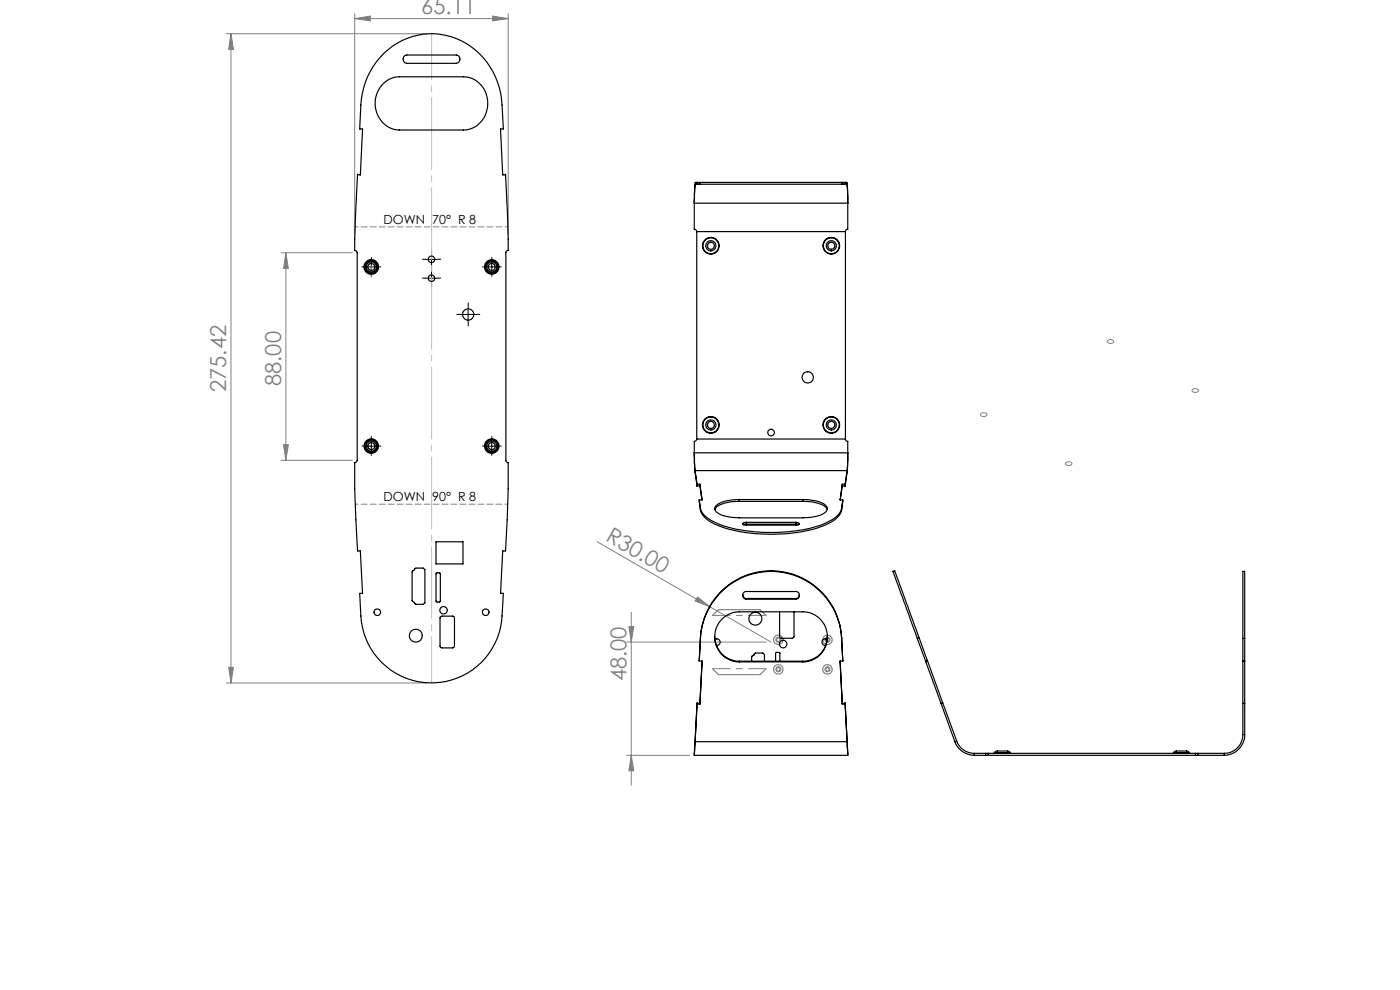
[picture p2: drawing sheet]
<svg xmlns="http://www.w3.org/2000/svg" width="297mm" height="210mm" viewBox="0 0 297 210" stroke-linecap="round" stroke-linejoin="round" font-family="sans-serif">
<defs><g id="words">
<g font-size="4.7" fill="#808080">
<text x="89.4" y="2.9">65.11</text>
<text x="48" y="83.2" transform="rotate(-90 48 83.2)">275.42</text>
<text x="59.7" y="81.9" transform="rotate(-90 59.7 81.9)">88.00</text>
<text x="128.3" y="114.6" transform="rotate(30 128.3 114.6)">R30.00</text>
<text x="132.9" y="144.5" transform="rotate(-90 132.9 144.5)">48.00</text>
</g>
<g font-size="2.7">
<text x="81.4" y="47.5">DOWN 70° R 8</text>
<text x="81.4" y="106.4">DOWN 90° R 8</text>
</g>
</g></defs>
<path d="M79.5 56.4a.7 .7 0 0 0-1.2-.3 .7 .7 0 0 0 .3 1.2 .7 .7 0 0 0 .9-.8v-.1M105 56.4a.7 .7 0 0 0-1.2-.3 .7 .7 0 0 0 .3 1.2 .7 .7 0 0 0 .9-.8v-.1M151.5 52.3a.7 .7 0 0 1-1.1 .3 .7 .7 0 0 1 .2-1.1 .7 .7 0 0 1 1 .7l-.1 .1M177 52.3a.7 .7 0 0 1-1.2 .3 .7 .7 0 0 1 .3-1.1 .7 .7 0 0 1 .9 .7v.1M79.5 94.4a.7 .7 0 0 0-1.2-.3 .7 .7 0 0 0 .3 1.2 .7 .7 0 0 0 .9-.8v-.1M105 94.4a.7 .7 0 0 0-1.2-.3 .7 .7 0 0 0 .3 1.2 .7 .7 0 0 0 .9-.8v-.1M151.5 90.3a.7 .7 0 0 1-1.1 .3 .7 .7 0 0 1 .2-1.1 .7 .7 0 0 1 1 .7l-.1 .1M177 90.3a.7 .7 0 0 1-1.2 .3 .7 .7 0 0 1 .3-1.1 .7 .7 0 0 1 .9 .7v.1" fill="none" stroke="#808080" stroke-width=".21" stroke-dasharray="15.2 1.3 1.3 1.3" stroke-dashoffset="14.9" stroke-linecap="butt"/>
<g fill="none" stroke="#808080" stroke-width=".21">
<path d="M48 7.2h42.5M49 7.2l.5 3.3h-1zM49 7.2v137.7M75.2 3.9l3.4-.5v1zM75.2 2.9v46.8M75.2 3.9h32.6M104.5 3.4l3.3 .5-3.3 .5zM107.8 2.9v46.8M59.7 53.6h15.1M60.6 53.6l.6 3.3h-1.1zM60.6 53.6v44M59.7 97.6h15.1"/>
<path d="M60.1 94.3h1.1l-.6 3.3zM126.6 114.9l24 13.8M132.9 136.2h29.7M133.4 132.9h1l-.5 3.3zM133.9 129.8v36.8M148 126.6l2.6 2.1-3.1-1.2zM150.6 128.7l13 7.5M48 144.9h42.5M48.5 141.6h1l-.5 3.3zM132.9 160.2h13.4M133.9 160.2l.5 3.3h-1z"/>
</g>
<g fill="none" stroke="#808080" stroke-width=".25">
<path d="M78.8 56.6h.8M151.2 130.6l1.2-1.3h8.8l1.3 1.3M151.2 141.9l1.2 1.2h8.8l1.3-1.2"/>
<circle cx="78.8" cy="56.6" r="1.53"/>
<circle cx="165.1" cy="135.7" r="1.01"/>
<circle cx="165.1" cy="135.7" r=".38"/>
<circle cx="175.5" cy="135.7" r="1.01"/>
<circle cx="175.5" cy="135.7" r=".38"/>
<circle cx="165.1" cy="142" r=".37"/>
<circle cx="165.1" cy="142" r="1"/>
<circle cx="175.5" cy="142" r=".37"/>
<circle cx="175.5" cy="142" r="1"/>
</g>
<path d="M235.9 72.8h-.5a.44 .44 0 0 1-.5-.4 .44 .44 0 0 1 .6-.4l.7 .3v.3l-.3 .2M209 88.3l-.4 .1a.44 .44 0 0 1-.6-.5 .44 .44 0 0 1 .7-.3l.7 .2-.1 .3-.3 .2M227 98.7h-.4a.44 .44 0 0 1-.6-.4 .44 .44 0 0 1 .7-.4l.7 .3-.1 .3-.3 .2M253.9 83.2h-.5a.44 .44 0 0 1-.5-.4 .44 .44 0 0 1 .6-.4l.7 .3v.3l-.3 .2M165.7 135.5a.55 .55 0 0 0-.9-.2 .55 .55 0 0 0 .1 .9 .55 .55 0 0 0 .8-.6v-.1M176.1 135.5a.55 .55 0 0 0-.9-.2 .55 .55 0 0 0 .2 .9 .55 .55 0 0 0 .7-.6v-.1M165.7 141.8a.55 .55 0 0 0-.9-.2 .55 .55 0 0 0 .1 .9 .55 .55 0 0 0 .8-.6v-.1M176.1 141.8a.55 .55 0 0 0-.9-.2 .55 .55 0 0 0 .2 .9 .55 .55 0 0 0 .7-.6v-.1" fill="none" stroke="#808080" stroke-width=".21" stroke-dasharray="15.2 1.3 1.3 1.3" stroke-linecap="butt"/>
<g fill="none" stroke="#000" stroke-width=".21" stroke-dasharray="15.2 1.3 1.3 1.3">
<path d="M77.5 56.6h-.7M78.8 55.4v-.8M78.8 57.9v.7M80 56.6h.8M90.3 59h-.7M90.3 55h-.7M91.6 57.7v-.7M91.6 53.7v-.7M91.6 56.2v.7M92.8 59h.7M92.8 55h.7M103.1 56.6h-.8"/>
<path d="M104.3 55.4v-.8M104.3 57.9v.7M105.6 56.6h.7M91.6 60.2v.7M98.1 66.7h-1.2M99.3 65.4v-1.2M99.3 67.9v1.2M100.6 66.7h1.2M77.5 94.6h-.7M78.8 93.4v-.8M78.8 95.9v.7M80 94.6h.8"/>
<path d="M103.1 94.6h-.8M104.3 93.4v-.8M104.3 95.9v.7M105.6 94.6h.7"/>
</g>
<g fill="none" stroke="#000" stroke-width=".21">
<path d="M77.5 56.6h2.5M78.8 55.4v2.5M90.3 59h2.5M90.3 55h2.5M91.5 53.8v2.5M91.5 57.8v2.4M103.1 56.6h2.5M104.3 55.4v2.5M98.1 66.7h2.5M99.3 65.5v2.5M77.5 94.6h2.5M78.8 93.4v2.5"/>
<path d="M103.1 94.6h2.5M104.3 93.4v2.5"/>
</g>
<path d="M78.8 56.6h-1.1M78.8 56.6v2.2" fill="none" stroke="#808080" stroke-width=".21" stroke-dasharray="15.2 1.3 1.3 1.3"/>
<path d="M107.7 106.9h-32.3" fill="none" stroke="#808080" stroke-width=".21" stroke-dasharray="1.3 .6" stroke-dashoffset=".7"/>
<path d="M75.4 48.1h32.4" fill="none" stroke="#808080" stroke-width=".21" stroke-dasharray="1.3 .6" stroke-dashoffset=".6"/>
<path d="M91.6 144.8v-137.7" fill="none" stroke="#c0c0c0" stroke-width=".21" stroke-dasharray="15.2 1.3 1.3 1.3" stroke-dashoffset="5.4"/>
<path d="M151.2 130.5h11.3M151.2 141.8h11.3" fill="none" stroke="#808080" stroke-width=".21" stroke-dasharray="15.2 1.3 1.3 1.3" stroke-dashoffset="11.5"/>
<g fill="#808080">
<path d="M148 126.6l2.6 2.1-3.1-1.2z"/>
<path d="M48.5 141.6h1l-.5 3.3zM49 7.2l.5 3.3h-1z"/>
<path d="M133.9 160.2l.5 3.3h-1zM133.4 132.9h1l-.5 3.3z"/>
<path d="M60.6 53.6l.6 3.3h-1.1zM60.1 94.3h1.1l-.6 3.3z"/>
<path d="M75.2 3.9l3.4-.5v1zM104.5 3.4l3.3 .5-3.3 .5z"/>
</g>
<g fill="none" stroke="#000" stroke-width=".25">
<path d="M81.1 17.9a4.9 4.9 0 0 1 3.7-1.6h13.5a5.7 5.7 0 0 1 4.1 9.1 4.9 4.9 0 0 1-4.1 2.2h-13.5a5.7 5.7 0 0 1-4.9-3.7 5.7 5.7 0 0 1 1.2-6zM81.4 11.3a14.6 14.6 0 0 1 24.2 6.2 15.2 15.2 0 0 1 .9 4.8l.3 5.1h-.6v.1l.4 9.6h.6v-.1l.6 13.7v2.4l-.3 .2-.2 .2v44.2l.4 .4a151.6 151.6 0 0 1-.5 18.8h-.6l-.4 9h.6a25.9 25.9 0 0 1-1.3 9.5 15 15 0 0 1-16.4 9.2 15 15 0 0 1-12.5-13.9l-.3-4.8h.6l-.5-9h-.6a145.3 145.3 0 0 1-.4-18.8l.4-.5v-44l-.2-.3-.4-.2v-2.4l.6-13.7v.1h.6l.5-9.6v-.1h-.6a30.5 30.5 0 0 1 .9-8.8 16.6 16.6 0 0 1 4.2-7.3zM85.7 12l.6-.3h10.5a.89 .89 0 0 1 .7 .9 .89 .89 0 0 1-.7 .8h-10.5a.93 .93 0 0 1-.6-1.4zM147.5 38.7l-.2 4.4M147.5 39.1l-.2 4M147.5 39.1h1.1M147.5 38.7h1.1M147.5 38.7v.4M147.9 38.7v.4M148.3 38.7v.4M148.6 39.1h29.9M148.6 38.7h29.9"/>
<path d="M148.6 38.7v.4M178.5 38.7v.4M178.5 39.1h1.1M178.5 38.7h1.1M178.8 38.7v.4M179.3 38.7v.4M179.6 38.7l.2 4.4M179.6 39.1l.2 4M179.6 38.7v.4M147.3 43.1v5.5l.3 .1 .2 .4M147.3 43.1h32.5M147.8 49.1h31.6"/>
<path d="M147.8 49.1v44M179.4 49.1v44M179.8 43.1v5.5l-.4 .3v.2M147.3 96.1l.2 3.7M147.3 96.1l.2 4.1M147.3 96.1h32.5M147.5 99.8v.4M147.5 99.8l.4 3M147.5 99.8h32.2M147.8 93.1l-.2 .4-.3 .1v2.5M147.8 93.1h31.6M179.4 93.1l.2 .4 .2 .1v2.5"/>
<path d="M179.7 99.8v.4M179.7 99.8l-.4 3M179.8 96.1l-.1 3.7M179.8 96.1l-.1 4.1M92.5 114.9h5.7v4.7h-5.7zM147.5 100.2l.4 2.9v-.4M147.9 102.7h.6M147.9 103.1h.6M148.3 106l.3 2.2M148.3 106h.6M148.3 106l.3 1.8M148.5 102.7v.4"/>
<path d="M148.5 102.7l.4 3.3M148.5 103.1l.4 2.9M148.6 107.8a4.9 4.9 0 0 0 3.4 3.1 34.6 34.6 0 0 0 18 1.5 14.3 14.3 0 0 0 7.9-3.3l.4-.6 .2-.7M148.6 108.2a4.9 4.9 0 0 0 3.4 3.1 35.1 35.1 0 0 0 19.7 1.2 11.2 11.2 0 0 0 6.5-3.3l.3-1M148.6 107.8v.4M148.9 106h.1M156.8 106a6.8 6.8 0 0 0-5.1 1.5 1.17 1.17 0 0 0 .9 1.5 10.4 10.4 0 0 0 4.2 .8h13.5a7.6 7.6 0 0 0 5-1.3 .97 .97 0 0 0-.5-1.6 9 9 0 0 0-4.5-.9M156.8 106.4a6.8 6.8 0 0 0-5.1 1.5v.2M156.8 106v.4M156.8 106h13.5M156.8 106.4h13.5M158.3 110.8l-.7 .2a.37 .37 0 0 0 .1 .4 .37 .37 0 0 0 .5 0l11.2-.1a.2 .2 0 0 0 .2-.2 .2 .2 0 0 0-.2-.2l-.6-.1"/>
<path d="M158.3 111.2l-.6 .1M158.3 110.8v.4M158.3 110.8h10.5M158.3 111.2h10.5M168.8 111.2l.6 .1M168.8 110.8v.4M170.3 106.4a7 7 0 0 1 5 1.3l.2 .4M170.3 106v.4M178.2 106h.1M178.2 106h.6M178.5 107.8v.4M178.7 102.7v.4"/>
<path d="M178.7 102.7h.6M178.7 102.7l-.5 3.3M178.7 103.1l-.4 2.9M178.7 103.1h.6M178.8 106l-.3 2.2M178.8 106l-.3 1.8M179.7 100.2l-.4 2.9v-.4M87.6 121.1l.6-.6h1.6l.3 .3v7.1l-.3 .3h-1.6l-.8-.8v-6.1zM92.5 121.6h.9v6l-.2 .1-.7-.1zM93.5 130.8l.3-.1h2.3l.3 .2v6.1l-.2 .4h-2.4l-.4-.2zM148.6 135.4a15 15 0 0 1 15-14.2 15 15 0 0 1 14.9 14.2M148.6 135.3a15 15 0 0 1 15-14.2 15 15 0 0 1 14.9 14.2"/>
<path d="M148.6 135.4l-.3 4.8M148.6 135.3v.1M148.6 135.3l-.3 4.9M151.6 135a5.2 5.2 0 0 0 5.2 5.3M151.7 135.6a.7 .7 0 0 1 1 .4 .7 .7 0 0 1-.7 .9M157.6 126.2v.3a.73 .73 0 0 0 .7 .6M157.6 126.2a.72 .72 0 0 1 .7-.7h10.6a.73 .73 0 0 1 .7 .7M157.6 126.2a.72 .72 0 0 0 .7 .8M158.3 127.1h10.5M158.3 127v.1M158.3 127h10.5M165.4 129.8v5.2l.3 .4h2.4l.3-.3 .1-5.3"/>
<path d="M168.8 127v.1M169.6 126.2a.77 .77 0 0 1-.8 .9M169.6 126.2a.72 .72 0 0 1-.8 .8M175.5 135.6a.7 .7 0 0 0-1.1 .4 .7 .7 0 0 0 .8 .9M175.5 135a5.2 5.2 0 0 1-5.2 5.3M178.5 135.4l.3 4.8M178.5 135.3l.3 4.9M178.5 135.3v.1M194.6 135.4l1.8 4.8M195 135.3l-5.2-14.2-.4 .1 .1 .1 5.1 14.1M195 135.3l-.4 .1M195 135.3l1.7 4.8"/>
<path d="M263.7 135.4v-14.2h.4v14.2M263.7 135.4h.4M263.7 135.4v20.4M264.1 135.4v20.4M147.5 157.3l-.2 2.9M147.5 157.3v-.1l-.2 3M147.5 157.3h32.2M147.9 149.2h.6v.2M148.3 140.2h.6M148.5 149.4h-.6v-.3l-.4 8.2M148.9 140.2l-.4 9.2M148.9 140.2v.2"/>
<path d="M156.8 140.4a5.3 5.3 0 0 1-5.2-5.3 5.3 5.3 0 0 1 5.2-5.3h13.5a5.3 5.3 0 0 1 5.2 5.3 5.3 5.3 0 0 1-5.2 5.3M156.8 140.4h13.5M156.8 140.3v.1M156.8 140.3h13.5M159.5 140.3v-1l.8-.8h1.5l.4 .3v1.5M164.5 140.3v-1.8l.2-.1 .8 .1v1.8M170.3 140.3v.1M178.2 140.2h.6M178.2 140.2v.2M178.2 140.2l.5 9.2M178.7 149.4h.6v-.3l.4 8.2M179.3 149.2h-.6v.2"/>
<path d="M179.7 157.3l.1 2.9M179.7 157.3v-.1l.1 3M196.4 140.2v.2M196.4 140.4l3.2 8.8M196.7 140.1l-.3 .1M196.7 140.1l.1 .1M196.8 140.2l3.2 8.9M196.8 140.2l-.4 .2M199.6 149.2l3 8.1M200 149.1l-.4 .1M200 149.1l3 8.1M202.6 157.3a4.5 4.5 0 0 0 4.1 2.9"/>
<path d="M203 157.2a4 4 0 0 0 3.7 2.6M203 157.2l-.4 .1M206.7 159.8h2.4M206.7 159.8v.4M209.1 159.8h.5M209.1 159.8v.4M209.6 159.8h44M209.6 159.8v.4M211 159.7l.3-.3 .5-.1a3.8 3.8 0 0 1 2.4 .2l.1 .2M211 159.7h3.3M211 159.7l-.1 .1M214.3 159.7l.1 .1"/>
<path d="M249 159.7l.3-.3 .5-.1a3.8 3.8 0 0 1 2.4 .2l.1 .2M249 159.7h3.3M249 159.7l-.2 .1M252.3 159.7l.1 .1M253.6 159.8h.5M253.6 159.8v.4M254.1 159.8h5.6M254.1 159.8v.4M259.7 159.8v.4M263.7 155.8a4 4 0 0 1-4 4M263.7 140.2h.4M263.7 149.2h.4"/>
<path d="M263.7 155.8h.4M264.1 155.8a4.4 4.4 0 0 1-4.4 4.4M147.3 160.2h32.5M206.7 160.2h2.4M209.1 160.2h.5M209.6 160.2h44M253.6 160.2h.5M254.1 160.2h5.6"/>
<circle cx="78.8" cy="56.6" r="1.53"/>
<circle cx="78.8" cy="56.6" r=".76"/>
<circle cx="78.8" cy="56.6" r="1.33"/>
<circle cx="78.8" cy="56.6" r="1.08"/>
<circle cx="91.5" cy="59" r=".7"/>
<circle cx="91.5" cy="55" r=".69"/>
<circle cx="104.3" cy="56.6" r=".74"/>
<circle cx="104.3" cy="56.6" r="1.08"/>
<circle cx="104.3" cy="56.6" r="1.33"/>
<circle cx="104.3" cy="56.6" r="1.53"/>
<circle cx="150.8" cy="52.1" r=".75"/>
<circle cx="150.8" cy="52.1" r="1.77"/>
<circle cx="150.8" cy="52.1" r="1.08"/>
<circle cx="150.8" cy="52.1" r="1.68"/>
<circle cx="176.3" cy="52.1" r="1.69"/>
<circle cx="176.4" cy="52.1" r="1.76"/>
<circle cx="176.4" cy="52.1" r=".74"/>
<circle cx="176.4" cy="52.1" r="1.08"/>
<circle cx="99.3" cy="66.7" r="1.19"/>
<circle cx="78.8" cy="94.6" r="1.53"/>
<circle cx="78.8" cy="94.6" r=".76"/>
<circle cx="78.8" cy="94.6" r="1.33"/>
<circle cx="78.8" cy="94.6" r="1.08"/>
<circle cx="104.3" cy="94.6" r=".74"/>
<circle cx="104.3" cy="94.6" r="1.08"/>
<circle cx="104.3" cy="94.6" r="1.33"/>
<circle cx="104.3" cy="94.6" r="1.53"/>
<circle cx="150.8" cy="90.1" r="1.08"/>
<circle cx="150.8" cy="90.1" r=".74"/>
<circle cx="150.8" cy="90.1" r="1.77"/>
<circle cx="150.8" cy="90.1" r="1.68"/>
<circle cx="163.6" cy="91.7" r=".7"/>
<circle cx="171.4" cy="80.1" r="1.19"/>
<circle cx="176.3" cy="90.1" r="1.08"/>
<circle cx="176.3" cy="90.1" r="1.68"/>
<circle cx="176.4" cy="90.1" r="1.76"/>
<circle cx="176.4" cy="90.1" r=".74"/>
<circle cx="80" cy="129.9" r=".71"/>
<circle cx="88.2" cy="134.8" r="1.37"/>
<circle cx="94.1" cy="129.5" r=".8"/>
<circle cx="103" cy="129.9" r=".71"/>
<circle cx="160.2" cy="131.2" r="1.36"/>
<circle cx="166.1" cy="136.6" r=".81"/>
</g>
<use href="#words"/>
</svg>
